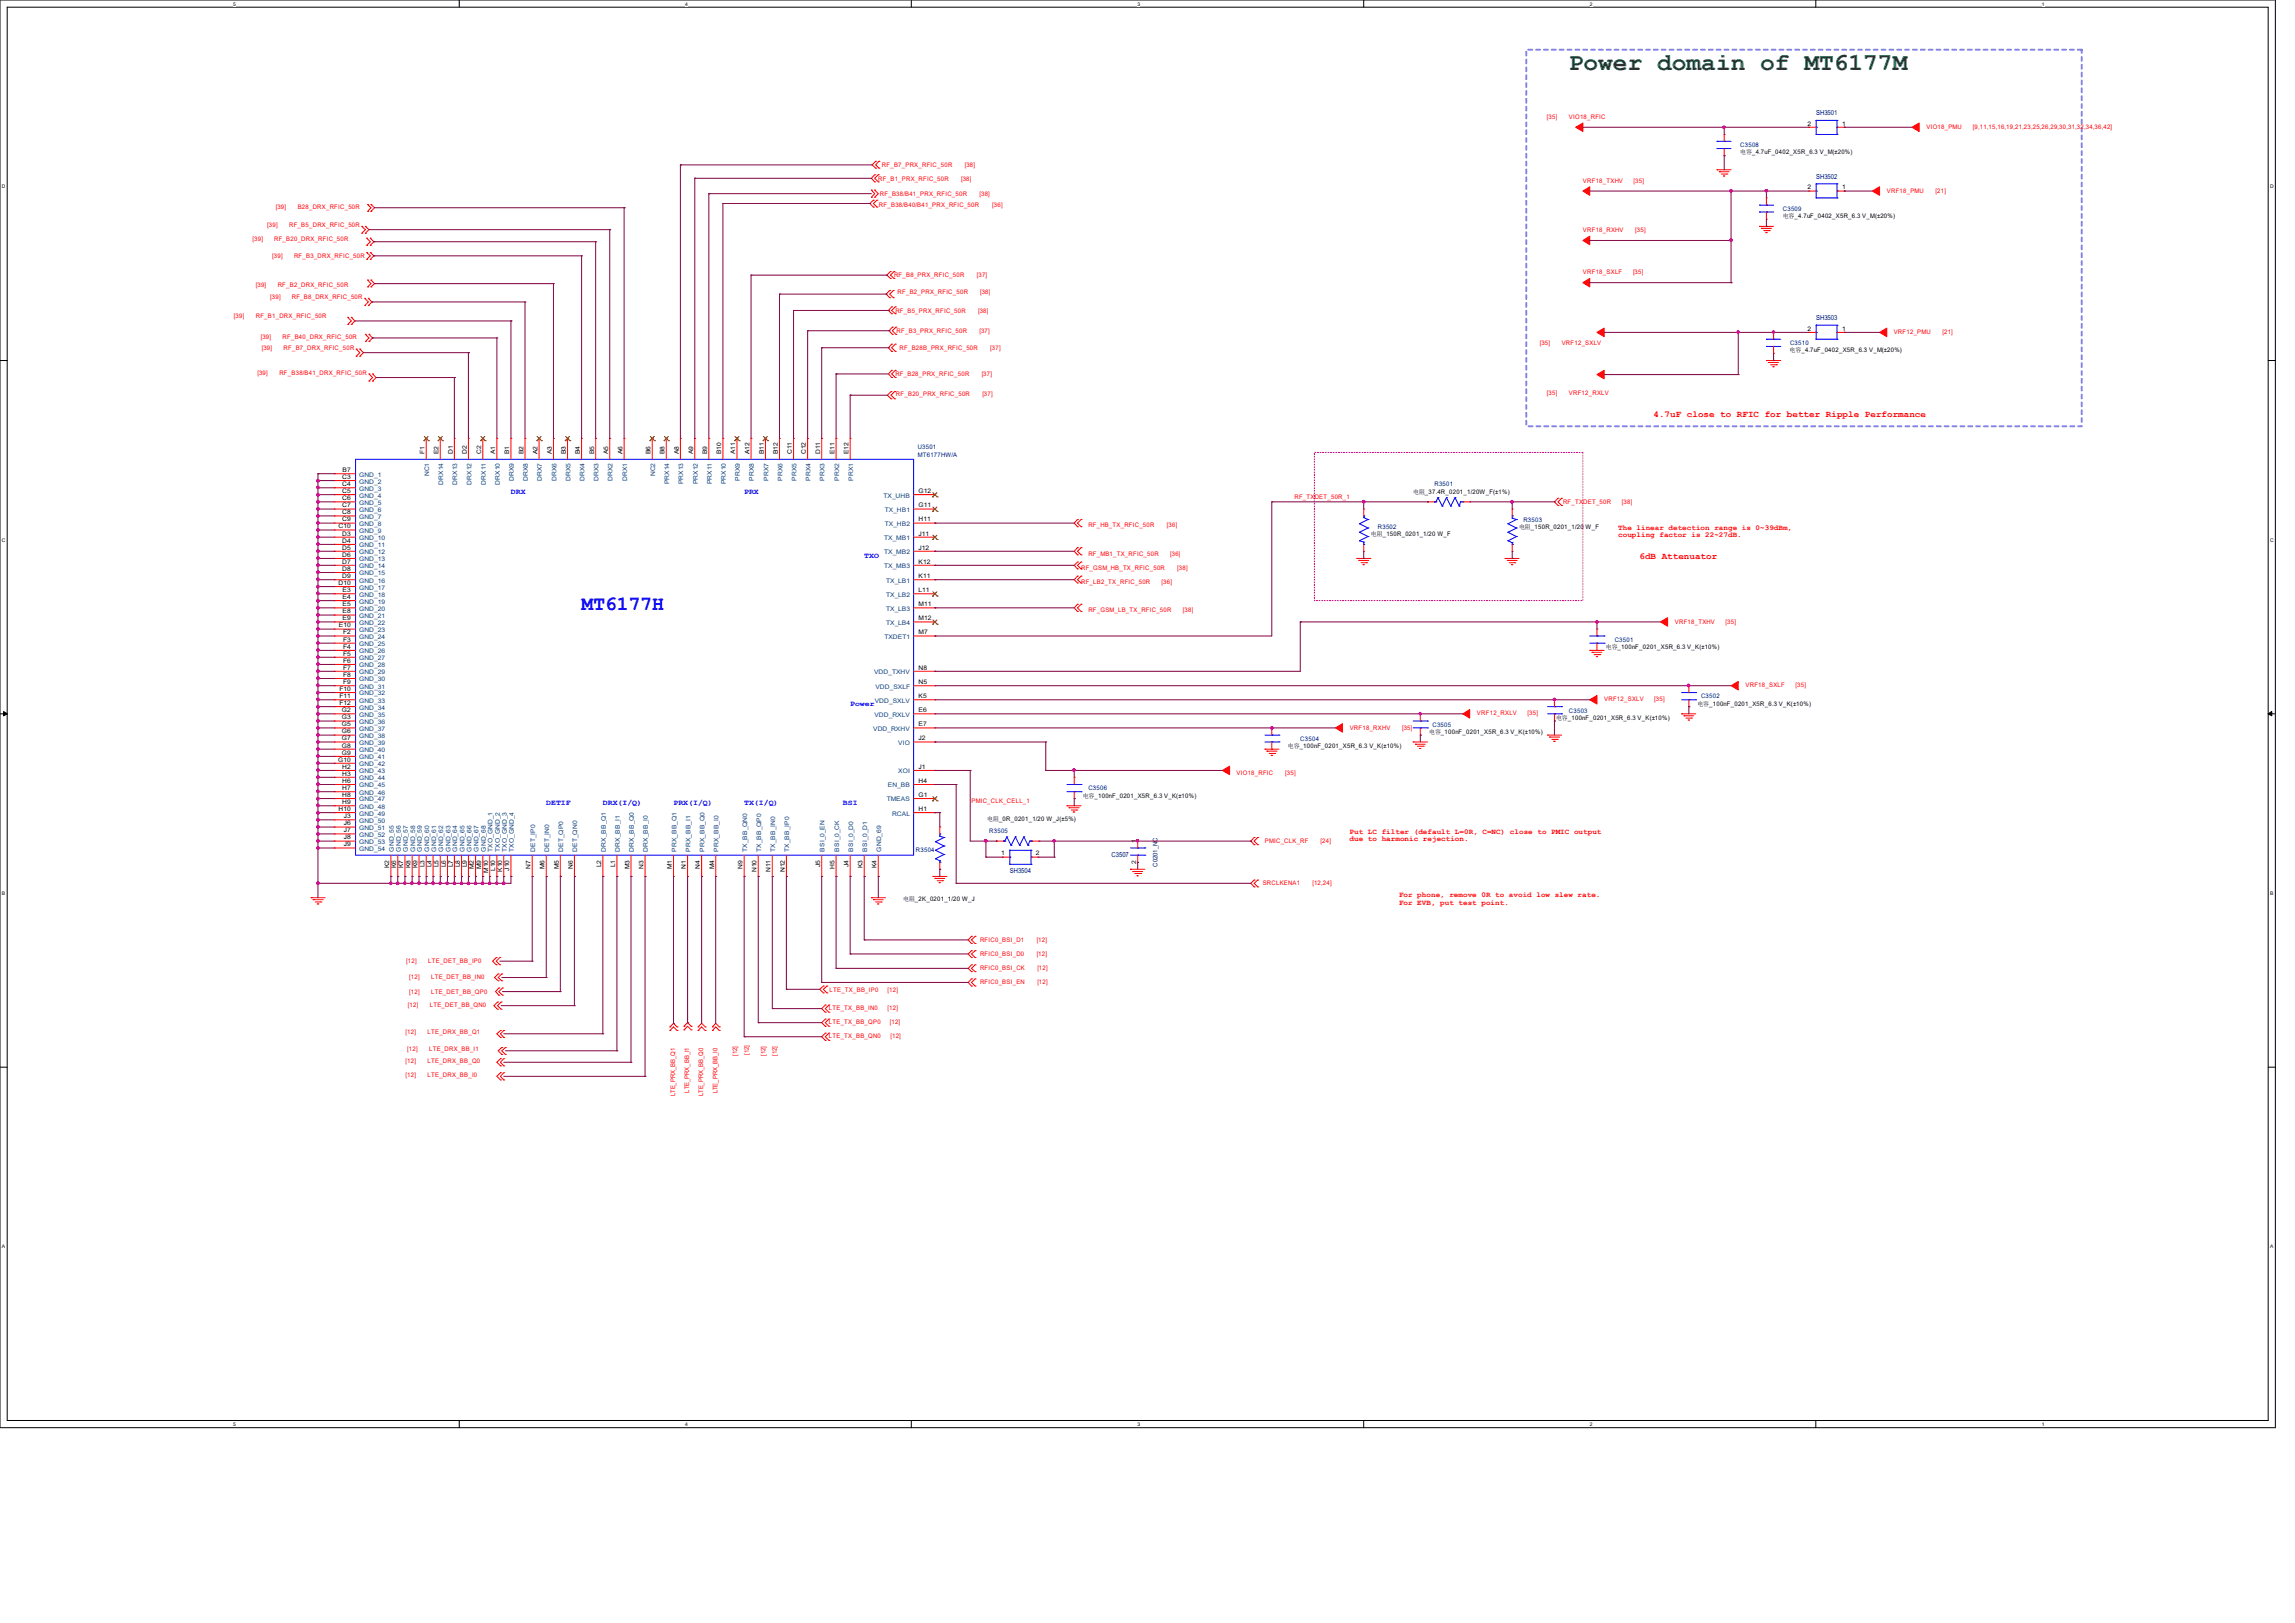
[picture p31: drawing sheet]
<svg xmlns="http://www.w3.org/2000/svg" width="297mm" height="210mm" viewBox="0 0 297 210" stroke-linecap="round" stroke-linejoin="round" font-family="sans-serif">
<defs><g id="words">
<text font-size="3.2" fill="#008000" x="203" y="9.1">Power domain of MT6177M</text>
<text font-size="2.6" fill="#00f" x="75.3" y="79">MT6177H</text>
<g font-size="1.2" fill="#f00">
<text x="214" y="54">4.7uF close to RFIC for better Ripple Performance</text>
<text x="212.2" y="72.3">6dB Attenuator</text>
</g>
<g font-size="1" fill="#00f">
<text x="66.1" y="64">DRX</text>
<text x="96.3" y="64">PRX</text>
<text x="111.8" y="72.2">TXO</text>
<text x="110" y="91.4">Power</text>
<text x="70.7" y="104.2">DETIF</text>
<text x="78" y="104.2">DRX(I/Q)</text>
<text x="87.2" y="104.2">PRX(I/Q)</text>
<text x="96.3" y="104.2">TX(I/Q)</text>
<text x="109.1" y="104.2">BSI</text>
</g>
<g font-size="1" fill="#f00">
<text x="209.4" y="68.5">The linear detection range is 0~39dBm,</text>
<text x="209.4" y="69.5">coupling factor is 22~27dB.</text>
<text x="174.7" y="107.9">Put LC filter (default L=0R, C=NC) close to PMIC output</text>
<text x="174.7" y="108.8">due to harmonic rejection.</text>
<text x="181.1" y="116.1">For phone, remove 0R to avoid low slew rate.</text>
<text x="181.1" y="117.1">For EVB, put test point.</text>
</g>
<g font-size=".9" fill="#000080">
<text x="235" y="14.9">SH3501</text>
<text x="235" y="23.1">SH3502</text>
<text x="235" y="41.4">SH3503</text>
<text x="130.7" y="112.9">SH3504</text>
<text x="143.9" y="110.9">C3507</text>
</g>
<g font-size=".8" fill="#f00">
<text x="200.2" y="15.4">[35]</text>
<text x="203" y="15.4">VIO18_RFIC</text>
<text x="249.3" y="16.7">VIO18_PMU</text>
<text x="255.3" y="16.7">[9,11,15,16,19,21,23,25,26,29,30,31,32,34,36,42]</text>
<text x="113.7" y="23.5">RF_B1_PRX_RFIC_50R</text>
<text x="114.1" y="21.5">RF_B7_PRX_RFIC_50R</text>
<text x="124.4" y="23.5">[38]</text>
<text x="124.8" y="21.5">[38]</text>
<text x="204.9" y="23.6">VRF18_TXHV</text>
<text x="211.4" y="23.6">[35]</text>
<text x="34.6" y="29.4">[39]</text>
<text x="35.7" y="27.1">[39]</text>
<text x="37.4" y="29.4">RF_B5_DRX_RFIC_50R</text>
<text x="38.5" y="27.1">B28_DRX_RFIC_50R</text>
<text x="113.8" y="26.8">RF_B38/B40/B41_PRX_RFIC_50R</text>
<text x="113.9" y="25.4">RF_B38/B41_PRX_RFIC_50R</text>
<text x="126.7" y="25.4">[38]</text>
<text x="128.4" y="26.8">[36]</text>
<text x="244.2" y="24.9">VRF18_PMU</text>
<text x="250.5" y="24.9">[21]</text>
<text x="32.7" y="31.2">[39]</text>
<text x="35.2" y="33.4">[39]</text>
<text x="35.5" y="31.2">RF_B20_DRX_RFIC_50R</text>
<text x="38.1" y="33.4">RF_B3_DRX_RFIC_50R</text>
<text x="115.7" y="35.8">RF_B8_PRX_RFIC_50R</text>
<text x="126.4" y="35.8">[37]</text>
<text x="204.9" y="30.1">VRF18_RXHV</text>
<text x="204.9" y="35.5">VRF18_SXLF</text>
<text x="211.3" y="35.5">[35]</text>
<text x="211.6" y="30.1">[35]</text>
<text x="30.3" y="41.2">[39]</text>
<text x="33.1" y="41.2">RF_B1_DRX_RFIC_50R</text>
<text x="33.1" y="37.1">[39]</text>
<text x="35" y="38.7">[39]</text>
<text x="35.9" y="37.1">RF_B2_DRX_RFIC_50R</text>
<text x="37.8" y="38.7">RF_B8_DRX_RFIC_50R</text>
<text x="115.9" y="40.6">RF_B5_PRX_RFIC_50R</text>
<text x="116.2" y="38.1">RF_B2_PRX_RFIC_50R</text>
<text x="126.6" y="40.6">[38]</text>
<text x="126.8" y="38.1">[38]</text>
<text x="33.7" y="43.9">[39]</text>
<text x="33.9" y="45.3">[39]</text>
<text x="36.6" y="43.9">RF_B40_DRX_RFIC_50R</text>
<text x="36.7" y="45.3">RF_B7_DRX_RFIC_50R</text>
<text x="116" y="43.1">RF_B3_PRX_RFIC_50R</text>
<text x="116.4" y="45.3">RF_B28B_PRX_RFIC_50R</text>
<text x="126.8" y="43.1">[37]</text>
<text x="128.1" y="45.3">[37]</text>
<text x="199.3" y="44.7">[35]</text>
<text x="202.1" y="44.7">VRF12_SXLV</text>
<text x="245.1" y="43.2">VRF12_PMU</text>
<text x="251.4" y="43.2">[21]</text>
<text x="33.3" y="48.5">[39]</text>
<text x="36.2" y="48.5">RF_B38/B41_DRX_RFIC_50R</text>
<text x="115.9" y="48.6">RF_B28_PRX_RFIC_50R</text>
<text x="116" y="51.3">RF_B20_PRX_RFIC_50R</text>
<text x="127.1" y="48.6">[37]</text>
<text x="127.1" y="51.3">[37]</text>
<text x="200.2" y="51.1">[35]</text>
<text x="203" y="51.1">VRF12_RXLV</text>
<text x="167.5" y="64.6">RF_TXDET_50R_1</text>
<text x="202.3" y="65.2">RF_TXDET_50R</text>
<text x="209.9" y="65.2">[38]</text>
<text x="140.9" y="68.2">RF_HB_TX_RFIC_50R</text>
<text x="140.9" y="71.9">RF_MB1_TX_RFIC_50R</text>
<text x="151" y="68.2">[36]</text>
<text x="151.4" y="71.9">[36]</text>
<text x="139.9" y="73.7">RF_GSM_HB_TX_RFIC_50R</text>
<text x="139.9" y="75.6">RF_LB2_TX_RFIC_50R</text>
<text x="150.3" y="75.6">[36]</text>
<text x="152.4" y="73.7">[38]</text>
<text x="140.9" y="79.2">RF_GSM_LB_TX_RFIC_50R</text>
<text x="153.1" y="79.2">[38]</text>
<text x="216.8" y="80.7">VRF18_TXHV</text>
<text x="223.3" y="80.7">[35]</text>
<text x="225.9" y="88.9">VRF18_SXLF</text>
<text x="232.4" y="88.9">[35]</text>
<text x="174.7" y="94.4">VRF18_RXHV</text>
<text x="181.5" y="94.4">[35]</text>
<text x="191.1" y="92.6">VRF12_RXLV</text>
<text x="197.7" y="92.6">[35]</text>
<text x="207.6" y="90.8">VRF12_SXLV</text>
<text x="214.1" y="90.8">[35]</text>
<text x="160" y="100.2">VIO18_RFIC</text>
<text x="166.3" y="100.2">[35]</text>
<text x="125.7" y="103.9">PMIC_CLK_CELL_1</text>
<text x="163.7" y="109">PMIC_CLK_RF</text>
<text x="170.9" y="109">[24]</text>
<text x="163.4" y="114.5">SRCLKENA1</text>
<text x="169.9" y="114.5">[12,24]</text>
<text x="52.6" y="124.6">[12]</text>
<text x="55.4" y="124.6">LTE_DET_BB_IP0</text>
<text x="126.8" y="121.8">RFIC0_BSI_D1</text>
<text x="126.8" y="123.7">RFIC0_BSI_D0</text>
<text x="126.8" y="125.5">RFIC0_BSI_CK</text>
<text x="134.2" y="121.8">[12]</text>
<text x="134.2" y="123.7">[12]</text>
<text x="134.2" y="125.5">[12]</text>
<text x="52.8" y="130.3">[12]</text>
<text x="53" y="126.7">[12]</text>
<text x="53" y="128.6">[12]</text>
<text x="55.6" y="130.3">LTE_DET_BB_QN0</text>
<text x="55.8" y="126.7">LTE_DET_BB_IN0</text>
<text x="55.8" y="128.6">LTE_DET_BB_QP0</text>
<text x="107.3" y="130.7">LTE_TX_BB_IN0</text>
<text x="107.4" y="128.4">LTE_TX_BB_IP0</text>
<text x="114.9" y="130.7">[12]</text>
<text x="114.9" y="128.4">[12]</text>
<text x="126.8" y="127.3">RFIC0_BSI_EN</text>
<text x="134.2" y="127.3">[12]</text>
<text x="52.5" y="133.8">[12]</text>
<text x="52.5" y="137.5">[12]</text>
<text x="52.7" y="136">[12]</text>
<text x="55.3" y="133.8">LTE_DRX_BB_Q1</text>
<text x="55.3" y="137.5">LTE_DRX_BB_Q0</text>
<text x="55.5" y="136">LTE_DRX_BB_I1</text>
<text x="95.4" y="136.6" transform="rotate(-90 95.4 136.6)">[12]</text>
<text x="96.9" y="136.5" transform="rotate(-90 96.9 136.5)">[12]</text>
<text x="99.1" y="136.6" transform="rotate(-90 99.1 136.6)">[12]</text>
<text x="100.5" y="136.6" transform="rotate(-90 100.5 136.6)">[12]</text>
<text x="107.3" y="132.5">LTE_TX_BB_QP0</text>
<text x="107.3" y="134.4">LTE_TX_BB_QN0</text>
<text x="115.2" y="132.5">[12]</text>
<text x="115.2" y="134.4">[12]</text>
<text x="52.5" y="139.3">[12]</text>
<text x="55.3" y="139.3">LTE_DRX_BB_I0</text>
<text x="87.4" y="141.9" transform="rotate(-90 87.4 141.9)">LTE_PRX_BB_Q1</text>
<text x="89.2" y="141.4" transform="rotate(-90 89.2 141.4)">LTE_PRX_BB_I1</text>
<text x="91" y="141.9" transform="rotate(-90 91 141.9)">LTE_PRX_BB_Q0</text>
<text x="92.9" y="141.5" transform="rotate(-90 92.9 141.5)">LTE_PRX_BB_I0</text>
</g>
<g font-size=".8">
<text x="233.9" y="16.3">2</text>
<text x="238.4" y="16.3">1</text>
<text x="225.2" y="20">电容_4.7uF_0402_X5R_6.3 V_M(±20%)</text>
<text x="230.7" y="28.2">电容_4.7uF_0402_X5R_6.3 V_M(±20%)</text>
<text x="233.9" y="24.5">2</text>
<text x="238.4" y="24.5">1</text>
<text x="231.6" y="45.6">电容_4.7uF_0402_X5R_6.3 V_M(±20%)</text>
<text x="233.9" y="42.8">2</text>
<text x="238.4" y="42.8">1</text>
<text x="54.9" y="58.8" transform="rotate(-90 54.9 58.8)">F1</text>
<text x="56.8" y="58.8" transform="rotate(-90 56.8 58.8)">E2</text>
<text x="58.6" y="58.8" transform="rotate(-90 58.6 58.8)">D1</text>
<text x="60.4" y="58.8" transform="rotate(-90 60.4 58.8)">D2</text>
<text x="62.3" y="58.8" transform="rotate(-90 62.3 58.8)">C2</text>
<text x="64.1" y="58.8" transform="rotate(-90 64.1 58.8)">A1</text>
<text x="65.9" y="58.8" transform="rotate(-90 65.9 58.8)">B1</text>
<text x="67.7" y="58.8" transform="rotate(-90 67.7 58.8)">B2</text>
<text x="69.6" y="58.8" transform="rotate(-90 69.6 58.8)">A2</text>
<text x="71.4" y="58.8" transform="rotate(-90 71.4 58.8)">A3</text>
<text x="73.2" y="58.8" transform="rotate(-90 73.2 58.8)">B3</text>
<text x="75.1" y="58.8" transform="rotate(-90 75.1 58.8)">B4</text>
<text x="76.9" y="58.8" transform="rotate(-90 76.9 58.8)">B5</text>
<text x="78.7" y="58.8" transform="rotate(-90 78.7 58.8)">A5</text>
<text x="80.6" y="58.8" transform="rotate(-90 80.6 58.8)">A6</text>
<text x="84.2" y="58.8" transform="rotate(-90 84.2 58.8)">B6</text>
<text x="86" y="58.8" transform="rotate(-90 86 58.8)">B8</text>
<text x="87.8" y="58.8" transform="rotate(-90 87.8 58.8)">A8</text>
<text x="89.7" y="58.8" transform="rotate(-90 89.7 58.8)">A9</text>
<text x="91.5" y="58.8" transform="rotate(-90 91.5 58.8)">B9</text>
<text x="93.3" y="58.8" transform="rotate(-90 93.3 58.8)">B10</text>
<text x="95.2" y="58.8" transform="rotate(-90 95.2 58.8)">A11</text>
<text x="97" y="58.8" transform="rotate(-90 97 58.8)">A12</text>
<text x="98.8" y="58.8" transform="rotate(-90 98.8 58.8)">B11</text>
<text x="100.7" y="58.8" transform="rotate(-90 100.7 58.8)">B12</text>
<text x="102.5" y="58.8" transform="rotate(-90 102.5 58.8)">C11</text>
<text x="104.3" y="58.8" transform="rotate(-90 104.3 58.8)">C12</text>
<text x="106.1" y="58.8" transform="rotate(-90 106.1 58.8)">D11</text>
<text x="108" y="58.8" transform="rotate(-90 108 58.8)">E11</text>
<text x="109.8" y="58.8" transform="rotate(-90 109.8 58.8)">E12</text>
<text x="44.3" y="64.7">C6</text>
<text x="44.3" y="63.8">C5</text>
<text x="44.3" y="62.9">C4</text>
<text x="44.3" y="62">C3</text>
<text x="44.3" y="65.7">C7</text>
<text x="44.3" y="61.1">B7</text>
<text x="118.9" y="63.8">G12</text>
<text x="118.9" y="65.7">G11</text>
<text x="182.9" y="63.9">电阻_37.4R_0201_1/20W_F(±1%)</text>
<text x="43.8" y="68.4">C10</text>
<text x="44.3" y="66.5">C8</text>
<text x="44.3" y="70.2">D4</text>
<text x="44.3" y="71.1">D5</text>
<text x="44.3" y="69.3">D3</text>
<text x="44.3" y="67.5">C9</text>
<text x="118.9" y="67.5">H11</text>
<text x="118.9" y="69.3">J11</text>
<text x="118.9" y="71.1">J12</text>
<text x="177.4" y="69.3">电阻_150R_0201_1/20 W_F</text>
<text x="196.6" y="68.5">电阻_150R_0201_1/20 W_F</text>
<text x="43.8" y="75.7">D10</text>
<text x="44.3" y="72">D6</text>
<text x="44.3" y="72.9">D7</text>
<text x="44.3" y="73.9">D8</text>
<text x="44.3" y="74.8">D9</text>
<text x="44.3" y="77.5">E4</text>
<text x="44.3" y="76.6">E3</text>
<text x="118.9" y="72.9">K12</text>
<text x="118.9" y="74.8">K11</text>
<text x="118.9" y="76.6">L11</text>
<text x="43.9" y="81.2">E10</text>
<text x="44.3" y="79.4">E8</text>
<text x="44.3" y="80.3">E9</text>
<text x="44.3" y="78.4">E5</text>
<text x="44.4" y="82.1">F2</text>
<text x="44.4" y="83">F3</text>
<text x="44.4" y="83.9">F4</text>
<text x="118.9" y="78.4">M11</text>
<text x="118.9" y="80.3">M12</text>
<text x="118.9" y="82.1">M7</text>
<text x="207.8" y="84">电容_100nF_0201_X5R_6.3 V_K(±10%)</text>
<text x="43.9" y="89.4">F10</text>
<text x="44.4" y="85.8">F6</text>
<text x="44.4" y="87.6">F8</text>
<text x="44.4" y="84.8">F5</text>
<text x="44.4" y="86.7">F7</text>
<text x="44.4" y="88.5">F9</text>
<text x="118.9" y="86.7">N8</text>
<text x="118.9" y="88.5">N5</text>
<text x="43.9" y="90.3">F11</text>
<text x="43.9" y="91.2">F12</text>
<text x="44.2" y="94.9">G6</text>
<text x="44.2" y="92.2">G2</text>
<text x="44.2" y="93.1">G3</text>
<text x="44.2" y="95.8">G7</text>
<text x="44.2" y="94">G5</text>
<text x="118.9" y="95.8">J2</text>
<text x="118.9" y="92.2">E6</text>
<text x="118.9" y="90.3">K5</text>
<text x="118.9" y="94">E7</text>
<text x="185" y="95">电容_100nF_0201_X5R_6.3 V_K(±10%)</text>
<text x="201.4" y="93.1">电容_100nF_0201_X5R_6.3 V_K(±10%)</text>
<text x="219.7" y="91.3">电容_100nF_0201_X5R_6.3 V_K(±10%)</text>
<text x="43.8" y="98.5">G10</text>
<text x="44.2" y="96.7">G8</text>
<text x="44.2" y="97.7">G9</text>
<text x="44.3" y="99.5">H2</text>
<text x="44.3" y="100.4">H3</text>
<text x="44.3" y="101.3">H6</text>
<text x="118.9" y="99.5">J1</text>
<text x="118.9" y="101.3">H4</text>
<text x="166.7" y="96.8">电容_100nF_0201_X5R_6.3 V_K(±10%)</text>
<text x="43.8" y="104.9">H10</text>
<text x="44.3" y="103.1">H8</text>
<text x="44.3" y="104.1">H9</text>
<text x="44.3" y="102.2">H7</text>
<text x="44.5" y="107.7">J7</text>
<text x="44.5" y="106.8">J6</text>
<text x="44.5" y="105.9">J3</text>
<text x="118.9" y="104.9">H1</text>
<text x="118.9" y="103.1">G1</text>
<text x="127.8" y="106.3">电阻_0R_0201_1/20 W_J(±5%)</text>
<text x="140.1" y="103.2">电容_100nF_0201_X5R_6.3 V_K(±10%)</text>
<text x="44.5" y="108.6">J8</text>
<text x="44.5" y="109.5">J9</text>
<text x="50.4" y="112.4" transform="rotate(-90 50.4 112.4)">K2</text>
<text x="51.3" y="112.4" transform="rotate(-90 51.3 112.4)">K6</text>
<text x="52.2" y="112.4" transform="rotate(-90 52.2 112.4)">K7</text>
<text x="53.1" y="112.4" transform="rotate(-90 53.1 112.4)">K8</text>
<text x="54" y="112.4" transform="rotate(-90 54 112.4)">K9</text>
<text x="54.9" y="112.2" transform="rotate(-90 54.9 112.2)">L3</text>
<text x="55.8" y="112.2" transform="rotate(-90 55.8 112.2)">L4</text>
<text x="56.8" y="112.2" transform="rotate(-90 56.8 112.2)">L5</text>
<text x="57.7" y="112.2" transform="rotate(-90 57.7 112.2)">L6</text>
<text x="58.6" y="112.2" transform="rotate(-90 58.6 112.2)">L7</text>
<text x="59.5" y="112.2" transform="rotate(-90 59.5 112.2)">L8</text>
<text x="60.4" y="112.2" transform="rotate(-90 60.4 112.2)">L9</text>
<text x="61.3" y="112.5" transform="rotate(-90 61.3 112.5)">M2</text>
<text x="62.3" y="112.5" transform="rotate(-90 62.3 112.5)">M9</text>
<text x="63.2" y="112.9" transform="rotate(-90 63.2 112.9)">M10</text>
<text x="64.1" y="112.7" transform="rotate(-90 64.1 112.7)">L10</text>
<text x="65" y="112.8" transform="rotate(-90 65 112.8)">K10</text>
<text x="65.9" y="112.7" transform="rotate(-90 65.9 112.7)">J10</text>
<text x="68.7" y="112.4" transform="rotate(-90 68.7 112.4)">N7</text>
<text x="70.5" y="112.5" transform="rotate(-90 70.5 112.5)">M6</text>
<text x="72.3" y="112.5" transform="rotate(-90 72.3 112.5)">M5</text>
<text x="74.1" y="112.4" transform="rotate(-90 74.1 112.4)">N6</text>
<text x="77.8" y="112.2" transform="rotate(-90 77.8 112.2)">L2</text>
<text x="79.6" y="112.2" transform="rotate(-90 79.6 112.2)">L1</text>
<text x="81.4" y="112.5" transform="rotate(-90 81.4 112.5)">M3</text>
<text x="83.3" y="112.4" transform="rotate(-90 83.3 112.4)">N3</text>
<text x="86.9" y="112.5" transform="rotate(-90 86.9 112.5)">M1</text>
<text x="88.8" y="112.4" transform="rotate(-90 88.8 112.4)">N1</text>
<text x="90.6" y="112.4" transform="rotate(-90 90.6 112.4)">N4</text>
<text x="92.4" y="112.5" transform="rotate(-90 92.4 112.5)">M4</text>
<text x="96.1" y="112.4" transform="rotate(-90 96.1 112.4)">N9</text>
<text x="97.9" y="112.9" transform="rotate(-90 97.9 112.9)">N10</text>
<text x="99.7" y="112.9" transform="rotate(-90 99.7 112.9)">N11</text>
<text x="101.6" y="112.9" transform="rotate(-90 101.6 112.9)">N12</text>
<text x="106.1" y="112.2" transform="rotate(-90 106.1 112.2)">J5</text>
<text x="108" y="112.4" transform="rotate(-90 108 112.4)">H5</text>
<text x="109.8" y="112.2" transform="rotate(-90 109.8 112.2)">J4</text>
<text x="111.6" y="112.4" transform="rotate(-90 111.6 112.4)">K3</text>
<text x="113.4" y="112.4" transform="rotate(-90 113.4 112.4)">K4</text>
<text x="129.6" y="110.7">1</text>
<text x="134.1" y="110.7">2</text>
<text x="147" y="111.8" transform="rotate(-90 147 111.8)">2</text>
<text x="147" y="109.1" transform="rotate(-90 147 109.1)">1</text>
<text x="116.9" y="116.6">电阻_2K_0201_1/20 W_J</text>
</g>
<g font-size=".8" fill="#000080">
<text x="225.2" y="19">C3508</text>
<text x="230.7" y="27.3">C3509</text>
<text x="231.7" y="44.7">C3510</text>
<text x="118.8" y="59.1">MT6177HW/A</text>
<text x="118.8" y="58">U3501</text>
<text x="185.6" y="62.9">R3501</text>
<text x="178.3" y="68.5">R3502</text>
<text x="197.2" y="67.5">R3503</text>
<text x="209" y="83.1">C3501</text>
<text x="168.3" y="95.9">C3504</text>
<text x="185.4" y="94.1">C3505</text>
<text x="203" y="92.2">C3503</text>
<text x="220.1" y="90.4">C3502</text>
<text x="128" y="107.8">R3505</text>
<text x="140.9" y="102.3">C3506</text>
<text x="118.5" y="110.2">R3504</text>
<text x="149.8" y="112.1" transform="rotate(-90 149.8 112.1)">C0201_NC</text>
</g>
<g font-size=".8" fill="#004080">
<text x="46.5" y="65.3">GND_5</text>
<text x="46.5" y="64.4">GND_4</text>
<text x="46.5" y="63.5">GND_3</text>
<text x="46.5" y="62.6">GND_2</text>
<text x="46.5" y="61.7">GND_1</text>
<text x="55.5" y="61.6" transform="rotate(-90 55.5 61.6)">NC1</text>
<text x="57.4" y="62.7" transform="rotate(-90 57.4 62.7)">DRX14</text>
<text x="59.2" y="62.7" transform="rotate(-90 59.2 62.7)">DRX13</text>
<text x="61" y="62.7" transform="rotate(-90 61 62.7)">DRX12</text>
<text x="62.9" y="62.7" transform="rotate(-90 62.9 62.7)">DRX11</text>
<text x="64.7" y="62.7" transform="rotate(-90 64.7 62.7)">DRX10</text>
<text x="66.5" y="62.2" transform="rotate(-90 66.5 62.2)">DRX9</text>
<text x="68.3" y="62.2" transform="rotate(-90 68.3 62.2)">DRX8</text>
<text x="70.1" y="62.2" transform="rotate(-90 70.1 62.2)">DRX7</text>
<text x="72" y="62.2" transform="rotate(-90 72 62.2)">DRX6</text>
<text x="73.8" y="62.2" transform="rotate(-90 73.8 62.2)">DRX5</text>
<text x="75.6" y="62.2" transform="rotate(-90 75.6 62.2)">DRX4</text>
<text x="77.5" y="62.2" transform="rotate(-90 77.5 62.2)">DRX3</text>
<text x="79.3" y="62.2" transform="rotate(-90 79.3 62.2)">DRX2</text>
<text x="81.1" y="62.2" transform="rotate(-90 81.1 62.2)">DRX1</text>
<text x="84.8" y="61.6" transform="rotate(-90 84.8 61.6)">NC2</text>
<text x="86.6" y="62.7" transform="rotate(-90 86.6 62.7)">PRX14</text>
<text x="88.4" y="62.7" transform="rotate(-90 88.4 62.7)">PRX13</text>
<text x="90.3" y="62.7" transform="rotate(-90 90.3 62.7)">PRX12</text>
<text x="92.1" y="62.7" transform="rotate(-90 92.1 62.7)">PRX11</text>
<text x="93.9" y="62.7" transform="rotate(-90 93.9 62.7)">PRX10</text>
<text x="95.8" y="62.2" transform="rotate(-90 95.8 62.2)">PRX9</text>
<text x="97.6" y="62.2" transform="rotate(-90 97.6 62.2)">PRX8</text>
<text x="99.4" y="62.2" transform="rotate(-90 99.4 62.2)">PRX7</text>
<text x="101.3" y="62.2" transform="rotate(-90 101.3 62.2)">PRX6</text>
<text x="103.1" y="62.2" transform="rotate(-90 103.1 62.2)">PRX5</text>
<text x="104.9" y="62.2" transform="rotate(-90 104.9 62.2)">PRX4</text>
<text x="106.7" y="62.2" transform="rotate(-90 106.7 62.2)">PRX3</text>
<text x="108.6" y="62.2" transform="rotate(-90 108.6 62.2)">PRX2</text>
<text x="110.4" y="62.2" transform="rotate(-90 110.4 62.2)">PRX1</text>
<text x="114.3" y="64.4">TX_UHB</text>
<text x="46.5" y="66.2">GND_6</text>
<text x="46.5" y="67.1">GND_7</text>
<text x="46.5" y="70.8">GND_11</text>
<text x="46.5" y="71.7">GND_12</text>
<text x="46.5" y="69.9">GND_10</text>
<text x="46.5" y="68.1">GND_8</text>
<text x="46.5" y="69">GND_9</text>
<text x="114.4" y="69.9">TX_MB1</text>
<text x="114.4" y="71.7">TX_MB2</text>
<text x="114.5" y="66.2">TX_HB1</text>
<text x="114.5" y="68.1">TX_HB2</text>
<text x="46.5" y="72.6">GND_13</text>
<text x="46.5" y="73.5">GND_14</text>
<text x="46.5" y="74.5">GND_15</text>
<text x="46.5" y="75.4">GND_16</text>
<text x="46.5" y="76.3">GND_17</text>
<text x="46.5" y="77.2">GND_18</text>
<text x="114.4" y="73.5">TX_MB3</text>
<text x="114.7" y="75.4">TX_LB1</text>
<text x="114.7" y="77.2">TX_LB2</text>
<text x="46.5" y="80">GND_21</text>
<text x="46.5" y="80.9">GND_22</text>
<text x="46.5" y="81.8">GND_23</text>
<text x="46.5" y="78.1">GND_19</text>
<text x="46.5" y="79">GND_20</text>
<text x="46.5" y="82.7">GND_24</text>
<text x="46.5" y="83.6">GND_25</text>
<text x="114.5" y="82.7">TXDET1</text>
<text x="114.7" y="79">TX_LB3</text>
<text x="114.7" y="80.9">TX_LB4</text>
<text x="46.5" y="86.4">GND_28</text>
<text x="46.5" y="88.2">GND_30</text>
<text x="46.5" y="90">GND_32</text>
<text x="46.5" y="85.4">GND_27</text>
<text x="46.5" y="87.2">GND_29</text>
<text x="46.5" y="89.1">GND_31</text>
<text x="46.5" y="84.5">GND_26</text>
<text x="113.1" y="87.2">VDD_TXHV</text>
<text x="113.3" y="89.1">VDD_SXLF</text>
<text x="46.5" y="90.9">GND_33</text>
<text x="46.5" y="91.8">GND_34</text>
<text x="46.5" y="95.5">GND_38</text>
<text x="46.5" y="92.7">GND_35</text>
<text x="46.5" y="93.7">GND_36</text>
<text x="46.5" y="94.6">GND_37</text>
<text x="113" y="94.6">VDD_RXHV</text>
<text x="113.2" y="92.7">VDD_RXLV</text>
<text x="113.2" y="90.9">VDD_SXLV</text>
<text x="46.5" y="97.3">GND_40</text>
<text x="46.5" y="98.3">GND_41</text>
<text x="46.5" y="96.4">GND_39</text>
<text x="46.5" y="99.1">GND_42</text>
<text x="46.5" y="100.1">GND_43</text>
<text x="46.5" y="101">GND_44</text>
<text x="46.5" y="101.9">GND_45</text>
<text x="114.9" y="101.9">EN_BB</text>
<text x="116.3" y="100.1">XOI</text>
<text x="116.3" y="96.4">VIO</text>
<text x="46.5" y="103.7">GND_47</text>
<text x="46.5" y="104.6">GND_48</text>
<text x="46.5" y="102.8">GND_46</text>
<text x="46.5" y="107.4">GND_51</text>
<text x="46.5" y="105.5">GND_49</text>
<text x="46.5" y="106.5">GND_50</text>
<text x="114.8" y="103.7">TMEAS</text>
<text x="115.4" y="105.5">RCAL</text>
<text x="46.5" y="109.2">GND_53</text>
<text x="46.5" y="110.1">GND_54</text>
<text x="46.5" y="108.3">GND_52</text>
<text x="51" y="110.2" transform="rotate(-90 51 110.2)">GND_55</text>
<text x="51.9" y="110.2" transform="rotate(-90 51.9 110.2)">GND_56</text>
<text x="52.8" y="110.2" transform="rotate(-90 52.8 110.2)">GND_57</text>
<text x="53.7" y="110.2" transform="rotate(-90 53.7 110.2)">GND_58</text>
<text x="54.6" y="110.2" transform="rotate(-90 54.6 110.2)">GND_59</text>
<text x="55.5" y="110.2" transform="rotate(-90 55.5 110.2)">GND_60</text>
<text x="56.4" y="110.2" transform="rotate(-90 56.4 110.2)">GND_61</text>
<text x="57.4" y="110.2" transform="rotate(-90 57.4 110.2)">GND_62</text>
<text x="58.3" y="110.2" transform="rotate(-90 58.3 110.2)">GND_63</text>
<text x="59.2" y="110.2" transform="rotate(-90 59.2 110.2)">GND_64</text>
<text x="60.1" y="110.2" transform="rotate(-90 60.1 110.2)">GND_65</text>
<text x="61" y="110.2" transform="rotate(-90 61 110.2)">GND_66</text>
<text x="61.9" y="110.2" transform="rotate(-90 61.9 110.2)">GND_67</text>
<text x="62.9" y="110.2" transform="rotate(-90 62.9 110.2)">GND_68</text>
<text x="63.8" y="110.2" transform="rotate(-90 63.8 110.2)">TXO_GND_1</text>
<text x="64.7" y="110.2" transform="rotate(-90 64.7 110.2)">TXO_GND_2</text>
<text x="65.6" y="110.2" transform="rotate(-90 65.6 110.2)">TXO_GND_3</text>
<text x="66.5" y="110.2" transform="rotate(-90 66.5 110.2)">TXO_GND_4</text>
<text x="69.3" y="110.2" transform="rotate(-90 69.3 110.2)">DET_IP0</text>
<text x="71.1" y="110.2" transform="rotate(-90 71.1 110.2)">DET_IN0</text>
<text x="72.9" y="110.2" transform="rotate(-90 72.9 110.2)">DET_QP0</text>
<text x="74.7" y="110.2" transform="rotate(-90 74.7 110.2)">DET_QN0</text>
<text x="78.4" y="110.2" transform="rotate(-90 78.4 110.2)">DRX_BB_Q1</text>
<text x="80.2" y="110.2" transform="rotate(-90 80.2 110.2)">DRX_BB_I1</text>
<text x="82" y="110.2" transform="rotate(-90 82 110.2)">DRX_BB_Q0</text>
<text x="83.9" y="110.2" transform="rotate(-90 83.9 110.2)">DRX_BB_I0</text>
<text x="87.5" y="110.2" transform="rotate(-90 87.5 110.2)">PRX_BB_Q1</text>
<text x="89.4" y="110.2" transform="rotate(-90 89.4 110.2)">PRX_BB_I1</text>
<text x="91.2" y="110.2" transform="rotate(-90 91.2 110.2)">PRX_BB_Q0</text>
<text x="93" y="110.2" transform="rotate(-90 93 110.2)">PRX_BB_I0</text>
<text x="96.7" y="110.2" transform="rotate(-90 96.7 110.2)">TX_BB_QN0</text>
<text x="98.5" y="110.2" transform="rotate(-90 98.5 110.2)">TX_BB_QP0</text>
<text x="100.3" y="110.2" transform="rotate(-90 100.3 110.2)">TX_BB_IN0</text>
<text x="102.1" y="110.2" transform="rotate(-90 102.1 110.2)">TX_BB_IP0</text>
<text x="106.7" y="110.2" transform="rotate(-90 106.7 110.2)">BSI_0_EN</text>
<text x="108.6" y="110.2" transform="rotate(-90 108.6 110.2)">BSI_0_CK</text>
<text x="110.4" y="110.2" transform="rotate(-90 110.4 110.2)">BSI_0_D0</text>
<text x="112.2" y="110.2" transform="rotate(-90 112.2 110.2)">BSI_0_D1</text>
<text x="114" y="110.2" transform="rotate(-90 114 110.2)">GND_69</text>
</g>
<g font-size=".6">
<text x="30.2" y=".7">5</text>
<text x="88.7" y=".7">4</text>
<text x="147.2" y=".7">3</text>
<text x="205.7" y=".7">2</text>
<text x="264.2" y=".7">1</text>
<text x=".3" y="24.4">D</text>
<text x="293.8" y="24.4">D</text>
<text x=".3" y="70.1">C</text>
<text x="293.8" y="70.1">C</text>
<text x=".3" y="115.8">B</text>
<text x="293.8" y="115.8">B</text>
<text x=".3" y="161.5">A</text>
<text x="293.8" y="161.5">A</text>
<text x="30.2" y="184.5">5</text>
<text x="88.7" y="184.5">4</text>
<text x="147.2" y="184.5">3</text>
<text x="205.7" y="184.5">2</text>
<text x="264.2" y="184.5">1</text>
</g>
</g></defs>
<path d="M0 0h294.5v184.7h-294.5zM.9 .9h292.6v182.9h-292.6z" fill="none" stroke="#000" stroke-width=".13"/>
<g fill="#fff">
<path d="M30.2 .1h.3v.7h-.3z"/>
<path d="M30.2 183.9h.3v.8h-.3z"/>
</g>
<path d="M59.4 0v.9M59.4 183.8v.9" fill="none" stroke="#000" stroke-width=".13"/>
<g fill="#fff">
<path d="M88.7 .1h.3v.7h-.3z"/>
<path d="M88.7 183.9h.3v.8h-.3z"/>
</g>
<path d="M117.9 0v.9M117.9 183.8v.9" fill="none" stroke="#000" stroke-width=".13"/>
<g fill="#fff">
<path d="M147.2 .1h.3v.7h-.3z"/>
<path d="M147.2 183.9h.3v.8h-.3z"/>
</g>
<path d="M176.5 0v.9M176.5 183.8v.9" fill="none" stroke="#000" stroke-width=".13"/>
<g fill="#fff">
<path d="M205.7 .1h.4v.7h-.4z"/>
<path d="M205.7 183.9h.4v.8h-.4z"/>
</g>
<path d="M235 0v.9M235 183.8v.9" fill="none" stroke="#000" stroke-width=".13"/>
<g fill="#fff">
<path d="M264.2 .1h.4v.7h-.4z"/>
<path d="M264.2 183.9h.4v.8h-.4z"/>
<path d="M.3 23.8h.4v.7h-.4z"/>
<path d="M293.8 23.8h.5v.7h-.5z"/>
<path d="M.3 69.5h.4v.7h-.4z"/>
<path d="M293.8 69.5h.5v.7h-.5z"/>
</g>
<path d="M0 46.7h.9M293.5 46.7h1" fill="none" stroke="#000" stroke-width=".13"/>
<g fill="#fff">
<path d="M.3 115.2h.4v.8h-.4z"/>
<path d="M293.8 115.2h.4v.8h-.4z"/>
</g>
<path d="M0 92.4h.9M293.5 92.4h1" fill="none" stroke="#000" stroke-width=".13"/>
<path d="M.5 92.1l.4 .3-.4 .2zM293.5 92.4l.5-.3v.5z" fill="#000" stroke="#000" stroke-width=".13"/>
<g fill="#fff">
<path d="M.3 161h.3v.7h-.3z"/>
<path d="M293.8 161h.4v.7h-.4z"/>
</g>
<path d="M0 138.1h.9M293.5 138.1h1" fill="none" stroke="#000" stroke-width=".13"/>
<path d="M197.5 6.4h71.9v48.8h-71.9z" fill="none" stroke="#8080ff" stroke-width=".25" stroke-dasharray=".5 .5"/>
<path d="M170.1 58.5h34.8v19.2h-34.8z" fill="none" stroke="#f0f" stroke-width=".13"/>
<g fill="none" stroke="#f00" stroke-width=".13">
<path d="M223.1 17.4h.1M223.1 17.4v.9M223.1 19.2v1M234.1 16.5h.1M234.1 16.5h.9M237.7 16.5h1M238.7 16.5h.1M46.8 29.3h.1M46.8 30.2h.1M46.8 29.3l.5 .4-.5 .5M47.2 38.6h.1M47.2 39.5h.1"/>
<path d="M47.2 38.6l.5 .5-.5 .4M47.3 30.2h.1M47.3 29.3h.1M47.3 29.3l.5 .4-.5 .5M47.5 30.8h.1M47.5 31.7h.1M47.5 32.7h.1M47.5 33.6h.1M47.5 30.8l.4 .5-.4 .4M47.5 32.7l.4 .4-.4 .5M47.6 36.2h.1M47.6 37.1h.1"/>
<path d="M47.6 26.5h.1M47.6 27.3h.1M47.6 36.2l.4 .5-.4 .4M47.6 26.5l.4 .4-.4 .4M47.7 39.5h.1M47.7 38.6h.1M47.7 38.6l.4 .5-.4 .4M47.9 31.7h.1M47.9 30.8h.1M47.9 33.6h.1M47.9 32.7h.1M47.9 30.8l.5 .5-.5 .4"/>
<path d="M47.9 32.7l.5 .4-.5 .5M48 37.1h.1M48 36.2h.1M48 27.3h.1M48 26.5h.1M48 36.2l.5 .5-.5 .4M48 26.5l.5 .4-.5 .4M112.8 24.6h.1M112.8 25.5h.1M112.8 24.6l.4 .5-.4 .4M113 25.9h.1M113 26.8h.1"/>
<path d="M113 25.9l-.4 .4 .4 .5M113.2 22.6h.1M113.2 23.5h.1M113.2 24.6h.1M113.2 25.5h.1M113.2 22.6l-.4 .5 .4 .4M113.2 24.6l.5 .5-.5 .4M113.3 20.9h.1M113.3 21.8h.1M113.3 20.9l-.4 .4 .4 .5M113.5 26.8h.1M113.5 25.9h.1"/>
<path d="M113.5 25.9l-.5 .4 .5 .5M113.7 23.5h.1M113.7 22.6h.1M113.7 22.6l-.5 .5 .5 .4M113.7 21.8h.1M113.7 20.9h.1M113.7 20.9l-.4 .4 .4 .5M115.1 37.6h.1M115.1 38.5h.1M115.1 37.6l-.4 .5 .4 .4M115.2 35.1h.1M115.2 36h.1"/>
<path d="M115.2 35.1l-.4 .5 .4 .4M115.4 39.7h.1M115.4 39.7l-.4 .5 .4 .4M115.6 38.5h.1M115.6 37.6h.1M115.6 37.6l-.5 .5 .5 .4M115.7 36h.1M115.7 35.1h.1M115.7 35.1l-.5 .5 .5 .4M115.9 39.7h.1M115.9 39.7l-.5 .5 .5 .4M222.2 22h.1"/>
<path d="M222.2 22h1.8M222.5 22.2h.1M222.5 22.2h1.3M222.8 22.5h.7M223.1 22.8h.1M223.1 20.2h.1M223.5 22.5h.1M227.7 29.3h.1M227.7 29.3h1.8M228 29.5h.1M228 29.5h1.3M228.3 29.8h.7"/>
<path d="M228.5 30.1h.1M228.5 30.1h.2M228.6 25.6h.1M228.6 28.4h.1M228.6 25.6v.9M228.6 27.4v1M229 29.8h.1M234.1 24.7h.1M234.1 24.7h.9M237.7 24.7h1M238.7 24.7h.1M45 41.1h.1"/>
<path d="M45 42h.1M45 41.1l.5 .4-.5 .5M45.5 42h.1M45.5 41.1h.1M45.5 41.1l.4 .4-.4 .5M46.1 45.2h.1M46.1 46.1h.1M46.1 45.2l.5 .4-.5 .5M46.6 46.1h.1M46.6 45.2h.1M46.6 45.2l.4 .4-.4 .5M47.3 43.3h.1"/>
<path d="M47.3 44.2h.1M47.3 43.3l.5 .4-.5 .5M47.8 44.2h.1M47.8 43.3h.1M47.8 48.4h.1M47.8 49.3h.1M47.8 43.3l.4 .4-.4 .5M47.8 48.4l.4 .5-.4 .4M48.2 49.3h.1M48.2 48.4h.1M48.2 48.4l.5 .5-.5 .4M55.2 56.7h.1"/>
<path d="M55.2 56.7v2.7M57 56.7h.1M57 56.7v2.7M58.8 56.7h.1M58.8 56.7v2.7M60.6 56.7h.1M60.6 56.7v2.7M62.5 56.7h.1M62.5 56.7v2.7M64.3 56.7h.1M64.3 56.7v2.7M66.1 56.7h.1"/>
<path d="M66.1 56.7v2.7M67.9 56.7h.1M67.9 56.7v2.7M69.8 56.7h.1M69.8 56.7v2.7M71.6 56.7h.1M71.6 56.7v2.7M73.4 56.7h.1M73.4 56.7v2.7M75.3 56.7h.1M75.3 56.7v2.7M77.1 56.7h.1"/>
<path d="M77.1 56.7v2.7M78.9 56.7h.1M78.9 56.7v2.7M80.8 56.7h.1M80.8 56.7v2.7M84.4 56.7h.1M84.4 56.7v2.7M86.2 56.7h.1M86.2 56.7v2.7M88.1 56.7h.1M88.1 56.7v2.7M89.9 56.7h.1"/>
<path d="M89.9 56.7v2.7M91.7 56.7h.1M91.7 56.7v2.7M93.6 56.7h.1M93.6 56.7v2.7M95.4 56.7h.1M95.4 56.7v2.7M97.2 56.7h.1M97.2 56.7v2.7M99.1 56.7h.1M99.1 56.7v2.7M100.9 56.7h.1"/>
<path d="M100.9 56.7v2.7M102.7 56.7h.1M102.7 56.7v2.7M104.5 56.7h.1M104.5 56.7v2.7M106.3 56.7h.1M106.3 56.7v2.7M108.2 56.7h.1M108.2 56.7v2.7M110 56.7h.1M110 56.7v2.7M115.3 51.6h.1"/>
<path d="M115.3 50.7h.1M115.3 50.7l-.4 .4 .4 .5M115.4 45.5h.1M115.4 44.5h.1M115.4 47.9h.1M115.4 48.9h.1M115.4 40.6h.1M115.4 44.5l-.4 .5 .4 .5M115.4 47.9l-.4 .5 .4 .5M115.5 42.3h.1M115.5 43.3h.1M115.5 42.3l-.4 .5 .4 .5"/>
<path d="M115.8 50.7h.1M115.8 51.6h.1M115.8 50.7l-.5 .4 .5 .5M115.9 44.5h.1M115.9 45.5h.1M115.9 48.9h.1M115.9 47.9h.1M115.9 40.6h.1M115.9 44.5l-.5 .5 .5 .5M115.9 47.9l-.5 .5 .5 .5M116 43.3h.1M116 42.3h.1"/>
<path d="M116 42.3l-.5 .5 .5 .5M228.6 46.7h.1M228.6 46.7h1.9M228.9 46.9h.1M228.9 46.9h1.3M229.2 47.2h.7M229.4 47.5h.1M229.4 47.5h.2M229.5 43h.1M229.5 45.7h.1M229.5 43v.9M229.5 44.8v.9"/>
<path d="M229.9 47.2h.1M234.1 43h.1M234.1 43h.9M237.7 43h1M238.7 43h.1M43.3 64.9h.1M43.3 64h.1M43.3 63.1h.1M43.3 62.2h.1M43.3 65.9h.1M43.3 66.8h.1M43.3 70.4h.1"/>
<path d="M43.3 71.3h.1M43.3 72.3h.1M43.3 73.2h.1M43.3 74.1h.1M43.3 75h.1M43.3 75.9h.1M43.3 79.6h.1M43.3 77.7h.1M43.3 78.7h.1M43.3 69.5h.1M43.3 61.3h.1M43.3 67.7h.1"/>
<path d="M43.3 68.6h.1M43.3 76.8h.1M43.3 72.3h2.7M43.3 64.9h2.7M43.3 64h2.7M43.3 65.9h2.7M43.3 67.7h2.7M43.3 63.1h2.7M43.3 62.2h2.7M43.3 69.5h2.7M43.3 71.3h2.7M43.3 73.2h2.7"/>
<path d="M43.3 75h2.7M43.3 76.8h2.7M43.3 78.7h2.7M43.3 66.8h2.7M43.3 70.4h2.7M43.3 74.1h2.7M43.3 75.9h2.7M43.3 79.6h2.7M43.3 77.7h2.7M43.3 61.3h2.7M43.3 68.6h2.7M118.2 64h2.8"/>
<path d="M118.2 65.9h2.8M118.2 67.7h2.8M118.2 69.5h2.8M118.2 71.3h2.8M118.2 73.2h2.8M118.2 75h2.8M118.2 76.8h2.8M118.2 78.7h2.8M121 64h.1M121 65.9h.1M121 67.7h.1M121 69.5h.1"/>
<path d="M121 71.3h.1M121 73.2h.1M121 75h.1M121 76.8h.1M121 78.7h.1M139.4 67.2h.1M139.4 68.2h.1M139.4 70.9h.1M139.4 71.8h.1M139.4 72.7h.1M139.4 73.6h.1M139.4 78.2h.1"/>
<path d="M139.4 79.1h.1M139.4 74.5h.1M139.4 75.4h.1M139.4 67.2l-.4 .5 .4 .5M139.4 70.9l-.4 .4 .4 .5M139.4 72.7l-.4 .5 .4 .4M139.4 78.2l-.4 .5 .4 .4M139.4 74.5l-.4 .5 .4 .4M139.9 68.2h.1M139.9 67.2h.1M139.9 71.8h.1M139.9 70.9h.1"/>
<path d="M139.9 73.6h.1M139.9 72.7h.1M139.9 79.1h.1M139.9 78.2h.1M139.9 75.4h.1M139.9 74.5h.1M139.9 67.2l-.5 .5 .5 .5M139.9 70.9l-.5 .4 .5 .5M139.9 72.7l-.5 .5 .5 .4M139.9 78.2l-.5 .5 .5 .4M139.9 74.5l-.5 .5 .5 .4M175.6 72.3h.1"/>
<path d="M175.6 72.3h1.8M175.9 72.5h.1M175.9 72.5h1.2M176.1 72.8h.8M176.4 73.1h.1M176.4 73.1h.2M176.5 65.9h.1M176.5 71.3h.1M176.5 65.9v.9M176.5 70.4v.9M176.9 72.8h.1M184.7 64.9h.1"/>
<path d="M184.7 64.9h.9M189.3 64.9h.9M190.2 64.9h.1M194.8 72.3h.1M194.8 72.3h1.8M195.1 72.5h.1M195.1 72.5h1.2M195.3 72.8h.7M195.6 73.1h.1M195.6 73.1h.2M195.7 71.3h.1M195.7 65.9h.1"/>
<path d="M195.7 65.9v.9M195.7 70.4v.9M196 72.8h.1M201.6 65.4h.1M201.6 64.5h.1M201.6 64.5l-.4 .4 .4 .5M202.1 64.5h.1M202.1 65.4h.1M202.1 64.5l-.5 .4 .5 .5M43.3 80.5h.1M43.3 81.4h.1M43.3 86h.1"/>
<path d="M43.3 87.8h.1M43.3 89.6h.1M43.3 90.6h.1M43.3 91.4h.1M43.3 85h.1M43.3 86.9h.1M43.3 96.9h.1M43.3 97.9h.1M43.3 95.1h.1M43.3 88.7h.1M43.3 92.4h.1M43.3 93.3h.1"/>
<path d="M43.3 96h.1M43.3 94.2h.1M43.3 82.3h.1M43.3 83.2h.1M43.3 84.2h.1M43.3 98.8h.1M43.3 99.7h.1M43.3 92.4h2.7M43.3 84.2h2.7M43.3 95.1h2.7M43.3 96.9h2.7M43.3 96h2.7"/>
<path d="M43.3 86.9h2.7M43.3 80.5h2.7M43.3 99.7h2.7M43.3 82.3h2.7M43.3 90.6h2.7M43.3 81.4h2.7M43.3 86h2.7M43.3 87.8h2.7M43.3 89.6h2.7M43.3 91.4h2.7M43.3 85h2.7M43.3 97.9h2.7"/>
<path d="M43.3 88.7h2.7M43.3 93.3h2.7M43.3 94.2h2.7M43.3 83.2h2.7M43.3 98.8h2.7M118.2 92.4h2.8M118.2 96h2.8M118.2 86.9h2.8M118.2 80.5h2.8M118.2 99.7h2.8M118.2 82.3h2.8M118.2 90.6h2.8"/>
<path d="M118.2 88.7h2.8M118.2 94.2h2.8M121 86.9h.1M121 80.5h.1M121 99.7h.1M121 96h.1M121 92.4h.1M121 82.3h.1M121 90.6h.1M121 88.7h.1M121 94.2h.1M163.7 96.9h.1"/>
<path d="M163.7 96.9h1.8M164 97.2h.1M164 97.2h1.3M164.3 97.5h.7M164.5 97.7h.1M164.5 97.7h.2M164.6 96.9h.1M164.6 94.2h.1M164.6 94.2v.9M164.6 96v.9M165 97.5h.1M182.9 96h.1"/>
<path d="M182.9 96h1.8M183.2 96.3h.1M183.2 96.3h1.2M183.4 96.6h.8M183.7 96.9h.1M183.7 96.9h.2M183.8 95.1h.1M183.8 92.4h.1M183.8 92.4v.9M183.8 94.2v.9M184.2 96.6h.1M200.3 95.1h.1"/>
<path d="M200.3 95.1h1.8M200.5 95.4h.1M200.5 95.4h1.3M200.8 95.7h.7M201.1 95.9h.1M201.1 95.9h.2M201.2 93.3h.1M201.2 90.6h.1M201.2 90.6v.8M201.2 92.4v.9M201.5 95.7h.1M205.7 84.2h.1"/>
<path d="M205.7 84.2h1.9M206 84.4h.1M206 84.4h1.3M206.3 84.7h.8M206.6 85h.1M206.6 85h.2M206.7 84.2h.1M206.7 81.4h.1M206.7 81.4v.9M206.7 83.2v1M207.1 84.7h.1M217.6 92.4h.1"/>
<path d="M217.6 92.4h1.9M217.9 92.6h.1M217.9 92.6h1.3M218.2 92.9h.7M218.5 93.2h.1M218.5 93.2h.2M218.6 91.4h.1M218.6 88.7h.1M218.6 88.7v.9M218.6 90.6v.8M218.9 92.9h.1M40.3 116.2h.1"/>
<path d="M40.3 116.2h1.8M40.5 116.4h.1M40.5 116.4h1.3M40.8 116.7h.7M41.1 117h.1M41.1 117h.2M41.5 116.7h.1M43.3 103.3h.1M43.3 104.3h.1M43.3 108.8h.1M43.3 109.7h.1M43.3 102.4h.1"/>
<path d="M43.3 107.9h.1M43.3 107h.1M43.3 100.6h.1M43.3 101.5h.1M43.3 105.2h.1M43.3 106.1h.1M43.3 104.3h2.7M43.3 108.8h2.7M43.3 101.5h2.7M43.3 105.2h2.7M43.3 103.3h2.7M43.3 109.7h2.7"/>
<path d="M43.3 102.4h2.7M43.3 107.9h2.7M43.3 107h2.7M43.3 100.6h2.7M43.3 106.1h2.7M50.6 113.4h.1M50.6 110.7v2.7M51.5 113.4h.1M51.5 110.7v2.7M52.4 113.4h.1M52.4 110.7v2.7M53.3 113.4h.1"/>
<path d="M53.3 110.7v2.7M54.2 113.4h.1M54.2 110.7v2.7M55.2 113.4h.1M55.2 110.7v2.7M56 113.4h.1M56 110.7v2.7M57 113.4h.1M57 110.7v2.7M57.9 113.4h.1M57.9 110.7v2.7M58.8 113.4h.1"/>
<path d="M58.8 110.7v2.7M59.7 113.4h.1M59.7 110.7v2.7M60.6 113.4h.1M60.6 110.7v2.7M61.6 113.4h.1M61.6 110.7v2.7M62.5 113.4h.1M62.5 110.7v2.7M63.4 113.4h.1M63.4 110.7v2.7M64.3 113.4h.1"/>
<path d="M64.3 110.7v2.7M65.2 113.4h.1M65.2 110.7v2.7M66.1 113.4h.1M66.1 110.7v2.7M68.9 113.4h.1M68.9 110.7v2.7M70.7 113.4h.1M70.7 110.7v2.7M72.5 113.4h.1M72.5 110.7v2.7M74.3 113.4h.1"/>
<path d="M74.3 110.7v2.7M78 113.4h.1M78 110.7v2.7M79.8 113.4h.1M79.8 110.7v2.7M81.7 113.4h.1M81.7 110.7v2.7M83.5 113.4h.1M83.5 110.7v2.7M87.2 113.4h.1M87.2 110.7v2.7M89 113.4h.1"/>
<path d="M89 110.7v2.7M90.8 113.4h.1M90.8 110.7v2.7M92.6 113.4h.1M92.6 110.7v2.7M96.3 113.4h.1M96.3 110.7v2.7M98.1 113.4h.1M98.1 110.7v2.7M99.9 113.4h.1M99.9 110.7v2.7M101.8 113.4h.1"/>
<path d="M101.8 110.7v2.7M106.3 113.4h.1M106.3 110.7v2.7M108.2 113.4h.1M108.2 110.7v2.7M110 113.4h.1M110 110.7v2.7M111.8 113.4h.1M111.8 110.7v2.7M112.8 116.2h.1M112.8 116.2h1.8M113 116.4h.1"/>
<path d="M113 116.4h1.3M113.3 116.7h.7M113.6 117h.1M113.7 113.4h.1M113.7 110.7v2.7M114 116.7h.1M118.2 101.5h2.8M118.2 105.2h2.8M118.2 103.3h2.8M120.7 113.4h.1M120.7 113.4h1.9M121 113.7h.1"/>
<path d="M121 101.5h.1M121 105.2h.1M121 103.3h.1M121 113.7h1.3M121.3 114h.7M121.5 114.2h.1M121.5 114.2h.2M121.6 112.5h.1M121.6 107h.1M121.6 107v.9M121.6 111.6v.9M122 114h.1"/>
<path d="M128.9 108.8h.1M128.9 108.8h1M129.8 110.9h.1M129.8 110.9h.9M133.4 110.9h.9M133.5 108.8h1M134.3 110.9h.1M134.5 108.8h.1M138.1 104.3h.1M138.1 104.3h1.8M138.3 104.5h.1M138.3 104.5h1.4"/>
<path d="M138.6 104.8h.8M138.9 105.1h.1M138.9 105.1h.2M139 103.3h.1M139 100.6h.1M139 100.6v.9M139 102.4v.9M139.4 104.8h.1M146.3 112.5h.1M146.3 112.5h1.9M146.6 112.8h.1M146.6 112.8h1.3"/>
<path d="M146.9 113h.7M147.2 113.3h.1M147.2 108.8h.1M147.2 111.6h.1M147.2 108.8v.9M147.2 110.7v.9M147.6 113h.1M162.3 114.8h.1M162.3 113.9h.1M162.3 109.3h.1M162.3 108.4h.1M162.3 113.9l-.4 .4 .4 .5"/>
<path d="M162.3 108.4l-.4 .4 .4 .5M162.8 113.9h.1M162.8 114.8h.1M162.8 108.4h.1M162.8 109.3h.1M162.8 113.9l-.5 .4 .5 .5M162.8 108.4l-.5 .4 .5 .5M64.2 123.9h.1M64.2 124.8h.1M64.2 123.9l-.4 .5 .4 .4M64.4 129.7h.1M64.4 130.6h.1"/>
<path d="M64.4 129.7l-.5 .4 .5 .5M64.5 126h.1M64.5 126.9h.1M64.5 126l-.5 .5 .5 .4M64.6 127.8h.1M64.6 128.8h.1M64.6 127.8l-.5 .5 .5 .5M64.7 123.9h.1M64.7 124.8h.1M64.7 123.9l-.5 .5 .5 .4M64.8 133.3h.1M64.8 134.2h.1"/>
<path d="M64.8 137h.1M64.8 137.9h.1M64.8 138.8h.1M64.8 139.7h.1M64.8 133.3l-.5 .5 .5 .4M64.8 137l-.5 .5 .5 .4M64.8 138.8l-.5 .5 .5 .4M64.9 129.7h.1M64.9 130.6h.1M64.9 129.7l-.5 .4 .5 .5M64.9 126h.1M64.9 126.9h.1"/>
<path d="M64.9 135.6h.1M64.9 136.4h.1M64.9 126l-.4 .5 .4 .4M64.9 135.6l-.4 .4 .4 .4M65 127.8h.1M65 128.8h.1M65 127.8l-.4 .5 .4 .5M65.2 133.3h.1M65.2 134.2h.1M65.2 137h.1M65.2 137.9h.1M65.2 138.8h.1"/>
<path d="M65.2 139.7h.1M65.2 133.3l-.4 .5 .4 .4M65.2 137l-.4 .5 .4 .4M65.2 138.8l-.4 .5 .4 .4M65.4 135.6h.1M65.4 136.4h.1M65.4 135.6l-.5 .4 .5 .4M86.7 132.9h.1M86.7 133.3h.1M86.7 132.9l.5-.5 .4 .5M86.7 133.3l.5-.4 .4 .4M87.6 132.9h.1"/>
<path d="M87.6 133.3h.1M88.5 132.8h.1M88.5 133.3h.1M88.5 132.8l.5-.5 .5 .5M88.5 133.3l.5-.5 .5 .5M89.5 132.8h.1M89.5 133.3h.1M90.3 132.9h.1M90.3 133.3h.1M90.3 132.9l.5-.5 .5 .5M90.3 133.3l.5-.4 .5 .4M91.3 132.9h.1"/>
<path d="M91.3 133.3h.1M92.2 132.9h.1M92.2 133.3h.1M92.2 132.9l.4-.5 .5 .5M92.2 133.3l.4-.4 .5 .4M93.1 132.9h.1M93.1 133.3h.1M106.6 128.5h.1M106.6 127.6h.1M106.6 127.6l-.5 .4 .5 .5M106.8 131h.1M106.8 130h.1"/>
<path d="M106.8 132.8h.1M106.8 131.9h.1M106.8 134.6h.1M106.8 133.7h.1M106.8 130l-.5 .5 .5 .5M106.8 131.9l-.5 .4 .5 .5M106.8 133.7l-.5 .5 .5 .4M107 127.6h.1M107 128.5h.1M107 127.6l-.4 .4 .4 .5M107.3 130h.1M107.3 131h.1"/>
<path d="M107.3 131.9h.1M107.3 132.8h.1M107.3 133.7h.1M107.3 134.6h.1M107.3 130l-.5 .5 .5 .5M107.3 131.9l-.5 .4 .5 .5M107.3 133.7l-.5 .5 .5 .4M125.7 122.1h.1M125.7 121.2h.1M125.7 123.9h.1M125.7 123h.1M125.7 125.7h.1"/>
<path d="M125.7 124.8h.1M125.7 127.6h.1M125.7 126.7h.1M125.7 121.2l-.4 .4 .4 .5M125.7 123l-.4 .4 .4 .5M125.7 124.8l-.4 .5 .4 .4M125.7 126.7l-.4 .4 .4 .5M126.2 121.2h.1M126.2 122.1h.1M126.2 123h.1M126.2 123.9h.1M126.2 124.8h.1"/>
<path d="M126.2 125.7h.1M126.2 126.7h.1M126.2 127.6h.1M126.2 121.2l-.5 .4 .5 .5M126.2 123l-.5 .4 .5 .5M126.2 124.8l-.5 .5 .5 .4M126.2 126.7l-.5 .4 .5 .5"/>
</g>
<g fill="#f00" stroke="#f00" stroke-width=".13">
<path d="M247.4 16.5l1-.6v1.1z" fill-rule="evenodd"/>
<path d="M242.3 24.7l.9-.5v1.1z" fill-rule="evenodd"/>
<path d="M243.2 43l1-.5v1.1z" fill-rule="evenodd"/>
<path d="M203.9 16.5l1-.6v1.1z" fill-rule="evenodd"/>
<path d="M204.9 24.7l.8-.5v1.1z" fill-rule="evenodd"/>
<path d="M206.7 43l.9-.5v1.1z" fill-rule="evenodd"/>
<path d="M214.9 80.5l.9-.6v1.1z" fill-rule="evenodd"/>
<path d="M224 88.7l1-.5v1.1z" fill-rule="evenodd"/>
<path d="M205.7 90.6l1-.6v1.1z" fill-rule="evenodd"/>
<path d="M189.3 92.4l.9-.6v1.1z" fill-rule="evenodd"/>
<path d="M158.2 99.7l.9-.6v1.1z" fill-rule="evenodd"/>
<path d="M172.8 94.2l.9-.6v1.1z" fill-rule="evenodd"/>
<path d="M204.9 31.1l.8-.5v1.1z" fill-rule="evenodd"/>
<path d="M204.9 36.6l.8-.6v1.1z" fill-rule="evenodd"/>
<path d="M206.7 48.5l.9-.6v1.1z" fill-rule="evenodd"/>
</g>
<g fill="none" stroke="#00f" stroke-width=".13">
<path d="M222.2 18.3h.1M222.2 19.2h.1M222.2 18.3h1.8M222.2 19.2h1.8M223.1 18.3h.1M223.1 19.2h.1M235 16.5h.1M235 17.4h.1M235 15.6h.1M235 15.6v1.8M235 15.6h2.7M235 17.4h2.7"/>
<path d="M237.7 16.5h.1M237.7 15.6h.1M237.7 17.4h.1M237.7 15.6v1.8M227.7 26.5h.1M227.7 27.4h.1M227.7 26.5h1.8M227.7 27.4h1.8M228.6 26.5h.1M228.6 27.4h.1M235 24.7h.1M235 25.6h.1"/>
<path d="M235 23.8h.1M235 23.8h2.7M235 25.6h2.7M235 23.8v1.8M237.7 24.7h.1M237.7 23.8h.1M237.7 25.6h.1M237.7 23.8v1.8M46 59.4h72.2v51.3h-72.2zM228.6 43.9h.1M228.6 44.8h.1M228.6 43.9h1.9"/>
<path d="M228.6 44.8h1.9M229.5 43.9h.1M229.5 44.8h.1M235 43h.1M235 43.9h.1M235 42.1h.1M235 42.1v1.8M235 43.9h2.7M235 42.1h2.7M237.7 43h.1M237.7 42.1h.1M237.7 43.9h.1"/>
<path d="M237.7 42.1v1.8M175.9 70h.1M175.9 68.9h.1M175.9 67.8h.1M175.9 70l.6 .1M175.9 68.9l1.1 .5M175.9 67.8l1.1 .5M176.5 70.4h.1M176.5 66.8h.1M176.5 70.1h.1M176.5 67h.1M176.5 66.8v.2"/>
<path d="M176.5 70.1v.3M176.5 67l.5 .2M177 69.4h.1M177 68.3h.1M177 67.2h.1M177 69.4l-1.1 .6M177 68.3l-1.1 .6M177 67.2l-1.1 .6M185.6 64.9h.1M185.6 64.9h.2M185.8 64.9h.1M186.1 64.4h.1"/>
<path d="M186.1 64.4l.5 1.1M186.1 64.4l-.3 .5M186.6 65.5h.1M187.2 64.4h.1M187.2 64.4l.5 1.1M187.2 64.4l-.6 1.1M187.7 65.5h.1M188.3 64.4h.1M188.3 64.4l.5 1.1M188.3 64.4l-.6 1.1M188.8 65.5h.1M189 64.9h.1"/>
<path d="M189 64.9h.3M189 64.9l-.2 .6M189.3 64.9h.1M195.2 67.8h.1M195.2 68.9h.1M195.2 70h.1M195.2 67.8l1.1 .5M195.2 68.9l1.1 .5M195.2 70l.5 .2M195.7 66.8h.1M195.7 70.4h.1M195.7 67.1h.1"/>
<path d="M195.7 70.2h.1M195.7 66.8v.3M195.7 70.2v.2M195.7 67.1l.6 .1M196.3 67.2h.1M196.3 68.3h.1M196.3 69.4h.1M196.3 67.2l-1.1 .6M196.3 68.3l-1.1 .6M196.3 69.4l-1.1 .6M163.7 96h1.8M163.7 95.1h1.8"/>
<path d="M164.6 96h.1M164.6 95.1h.1M165.5 96h.1M165.5 95.1h.1M182.9 94.2h1.8M182.9 93.3h1.8M183.8 94.2h.1M183.8 93.3h.1M184.7 94.2h.1M184.7 93.3h.1M200.3 92.4h1.8M200.3 91.4h1.8"/>
<path d="M201.2 92.4h.1M201.2 91.4h.1M202.1 92.4h.1M202.1 91.4h.1M205.7 83.2h1.9M205.7 82.3h1.9M206.7 83.2h.1M206.7 82.3h.1M207.6 83.2h.1M207.6 82.3h.1M217.6 90.6h1.9M217.6 89.6h1.9"/>
<path d="M218.6 90.6h.1M218.6 89.6h.1M219.5 90.6h.1M219.5 89.6h.1M121.1 108.9h.1M121.1 110h.1M121.1 111.1h.1M121.1 108.9l1.1 .6M121.1 110l1.1 .6M121.1 111.1l.5 .3M121.6 107.9h.1M121.6 111.6h.1"/>
<path d="M121.6 108.2h.1M121.6 111.4h.1M121.6 107.9v.3M121.6 111.4v.2M121.6 108.2l.6 .2M122.2 108.4h.1M122.2 109.5h.1M122.2 110.6h.1M122.2 108.4l-1.1 .5M122.2 109.5l-1.1 .5M122.2 110.6l-1.1 .5M129.9 108.8h.1"/>
<path d="M130 108.8h.1M130.3 108.3h.1M130.3 108.3l.6 1.1M130.3 108.3l-.3 .5M130.7 110.9h.1M130.7 111.8h.1M130.7 110h.1M130.7 111.8h2.7M130.7 110v1.8M130.7 110h2.7M130.9 109.4h.1M131.4 108.3h.1"/>
<path d="M131.4 108.3l.6 1.1M131.4 108.3l-.5 1.1M132 109.4h.1M132.5 108.3h.1M132.5 108.3l.6 1.1M132.5 108.3l-.5 1.1M133.1 109.4h.1M133.3 108.8h.1M133.3 108.8h.2M133.3 108.8l-.2 .6M133.4 110.9h.1M133.4 110h.1"/>
<path d="M133.4 111.8h.1M133.4 110v1.8M133.5 108.8h.1M138.1 102.4h1.8M138.1 101.5h1.8M139 102.4h.1M139 101.5h.1M139.9 102.4h.1M139.9 101.5h.1M146.3 109.7h1.9M146.3 110.7h1.9M147.2 109.7h.1"/>
<path d="M147.2 110.7h.1M148.2 109.7h.1M148.2 110.7h.1"/>
</g>
<g fill="none" stroke="#804000" stroke-width=".13">
<path d="M54.9 57h.1M54.9 56.5l.6 .5M55.4 56.5l-.5 .5M55.5 57h.1M56.7 57h.1M56.7 56.5l.6 .5M57.2 56.5l-.5 .5M57.3 57h.1M62.2 57h.1M62.2 56.5l.6 .5M62.7 56.5l-.5 .5M62.8 57h.1"/>
<path d="M69.5 57h.1M69.5 56.5l.6 .5M70 56.5l-.5 .5M70.1 57h.1M73.2 57h.1M73.2 56.5l.5 .5M73.7 56.5l-.5 .5M73.7 57h.1M84.1 57h.1M84.2 56.5l.5 .5M84.7 56.5l-.6 .5M84.7 57h.1"/>
<path d="M85.9 57h.1M86 56.5l.5 .5M86.5 56.5l-.6 .5M86.5 57h.1M95.1 57h.1M95.1 56.5l.6 .5M95.6 56.5l-.5 .5M95.7 57h.1M98.8 57h.1M98.8 56.5l.6 .5M99.3 56.5l-.5 .5M99.4 57h.1"/>
<path d="M120.7 64.3h.1M120.7 66.2h.1M120.7 69.8h.1M120.7 77.1h.1M120.7 63.8l.6 .5M120.7 65.6l.6 .6M120.7 69.3l.6 .5M120.7 76.6l.6 .5M121.2 63.8l-.5 .5M121.2 65.6l-.5 .6M121.2 69.3l-.5 .5M121.2 76.6l-.5 .5"/>
<path d="M121.3 64.3h.1M121.3 66.2h.1M121.3 69.8h.1M121.3 77.1h.1M120.7 80.8h.1M120.7 80.2l.6 .6M121.2 80.2l-.5 .6M121.3 80.8h.1M120.7 103.6h.1M120.7 103.1l.6 .5M121.2 103.1l-.5 .5M121.3 103.6h.1"/>
</g>
<g fill="none" stroke="#800040" stroke-width=".13">
<path d="M204.9 16.5h29.2M223.1 16.5h.1M223.1 16.5v.9M238.7 16.5h.1M238.7 16.5h8.7M47.8 29.7h31.1M48.1 39.1h.1M48.1 39.1h19.8M48.4 33.1h.1M48.4 31.3h.1M48.4 33.1h26.9M48.4 31.3h28.7"/>
<path d="M48.5 36.7h.1M48.5 26.9h32.3M48.5 36.7h23.1M67.9 39.1h.1M67.9 39.1v17.6M71.6 36.7h.1M71.6 36.7v20M75.3 33.1h.1M75.3 33.1v23.6M77.1 31.3h.1M77.1 31.3v25.4M78.9 29.7h.1"/>
<path d="M78.9 29.7v27M80.8 26.9h.1M80.8 26.9v29.8M88.1 21.3h.1M88.1 21.3h24.8M88.1 21.3v35.4M89.9 23.1h.1M89.9 23.1h22.9M89.9 23.1v33.6M91.7 25.1h.1M91.7 25.1h21.1M91.7 25.1v31.6"/>
<path d="M93.6 26.3h.1M93.6 26.3v30.4M93.6 26.3h19M97.2 35.6h.1M97.2 35.6v21.1M97.2 35.6h17.6M100.9 38.1h.1M100.9 38.1h13.8M100.9 38.1v18.6M112.6 26.3h.1M114.7 38.1h.1M114.8 35.6h.1"/>
<path d="M205.7 24.7h28.4M205.7 36.6h18.3M205.7 31.1h18.3M223.1 20.2h.1M223.1 20.2v1.8M224 31.1h.1M224 24.7h.1M224 36.6h.1M224 24.7v11.9M228.6 24.7h.1M228.6 29.3h.1M228.6 24.7v.9"/>
<path d="M228.6 28.4v.9M238.7 24.7h.1M238.7 24.7h3.6M45.9 41.5h20.2M47 45.6h13.6M48.2 43.7h.1M48.2 43.7h16.1M48.7 48.9h10.1M58.8 48.9h.1M58.8 48.9v7.8M60.6 45.6h.1M60.6 45.6v11.1"/>
<path d="M64.3 43.7h.1M64.3 43.7v13M66.1 41.5h.1M66.1 41.5v15.2M102.7 40.2h.1M102.7 40.2v16.5M102.7 40.2h12.3M104.5 42.8h.1M104.5 42.8h10.6M104.5 42.8v13.9M106.3 45h.1M106.3 45v11.7"/>
<path d="M106.3 45h8.7M108.2 48.4h.1M108.2 48.4v8.3M108.2 48.4h6.8M110 51.1h.1M110 51.1v5.6M110 51.1h4.9M115 45h.1M115 40.2h.1M115.1 42.8h.1M207.6 43h26.5M207.6 48.5h17.4"/>
<path d="M225 43h.1M225 48.5h.1M225 43v5.5M229.5 43h.1M229.5 46.7h.1M229.5 45.7v1M238.7 43h.1M238.7 43h4.5M41.1 79.6h.1M41.1 78.7h.1M41.1 77.7h.1M41.1 76.8h.1"/>
<path d="M41.1 75.9h.1M41.1 75h.1M41.1 74.1h.1M41.1 73.2h.1M41.1 72.3h.1M41.1 71.3h.1M41.1 70.4h.1M41.1 69.5h.1M41.1 68.6h.1M41.1 67.7h.1M41.1 66.8h.1M41.1 65.9h.1"/>
<path d="M41.1 64.9h.1M41.1 64h.1M41.1 63.1h.1M41.1 62.2h.1M41.1 61.3h.1M41.1 61.3v54.9M41.1 79.6h2.2M41.1 78.7h2.2M41.1 77.7h2.2M41.1 76.8h2.2M41.1 75.9h2.2M41.1 75h2.2"/>
<path d="M41.1 74.1h2.2M41.1 73.2h2.2M41.1 72.3h2.2M41.1 71.3h2.2M41.1 70.4h2.2M41.1 69.5h2.2M41.1 68.6h2.2M41.1 67.7h2.2M41.1 66.8h2.2M41.1 65.9h2.2M41.1 64.9h2.2M41.1 64h2.2"/>
<path d="M41.1 63.1h2.2M41.1 62.2h2.2M41.1 61.3h2.2M121 78.7h.1M121 73.2h.1M121 75h.1M121 71.3h.1M121 67.7h.1M121 78.7h18M121 75h18M121 73.2h18M121 71.3h18"/>
<path d="M121 67.7h18M164.6 64.9h.1M164.6 64.9v17.4h-43.6M164.6 64.9h20.1M176.5 64.9h.1M176.5 72.3h.1M176.5 64.9v1M176.5 71.3v1M184.7 64.9h.1M190.2 64.9h11M195.7 64.9h.1M195.7 72.3h.1"/>
<path d="M195.7 64.9v1M195.7 71.3v1M201.2 64.9h.1M41.1 99.7h.1M41.1 98.8h.1M41.1 97.9h.1M41.1 96.9h.1M41.1 96h.1M41.1 95.1h.1M41.1 94.2h.1M41.1 93.3h.1M41.1 92.4h.1"/>
<path d="M41.1 91.4h.1M41.1 90.6h.1M41.1 89.6h.1M41.1 88.7h.1M41.1 87.8h.1M41.1 86.9h.1M41.1 86h.1M41.1 85h.1M41.1 84.2h.1M41.1 83.2h.1M41.1 82.3h.1M41.1 81.4h.1"/>
<path d="M41.1 80.5h.1M41.1 99.7h2.2M41.1 98.8h2.2M41.1 97.9h2.2M41.1 96.9h2.2M41.1 96h2.2M41.1 95.1h2.2M41.1 94.2h2.2M41.1 93.3h2.2M41.1 92.4h2.2M41.1 91.4h2.2M41.1 90.6h2.2"/>
<path d="M41.1 89.6h2.2M41.1 88.7h2.2M41.1 87.8h2.2M41.1 86.9h2.2M41.1 86h2.2M41.1 85h2.2M41.1 84.2h2.2M41.1 83.2h2.2M41.1 82.3h2.2M41.1 81.4h2.2M41.1 80.5h2.2M121 82.3h.1"/>
<path d="M121 86.9h.1M121 99.7h.1M121 96h.1M121 99.7h4.6M121 96h14.3M121 94.2h51.8M121 92.4h68.3M121 90.6h84.7M121 88.7h103M125.6 99.7h.1M125.6 99.7v9.1h3.3M135.3 99.7h.1"/>
<path d="M135.3 96h.1M135.3 99.7h22.9M135.3 96v3.7M139 99.7h.1M139 99.7v.9M164.6 94.2h.1M168.3 80.5h.1M168.3 80.5v6.4h-47.3M168.3 80.5h46.6M183.8 92.4h.1M183.8 95.1h.1M183.8 95.1v.9"/>
<path d="M201.2 90.6h.1M201.2 93.3h.1M201.2 93.3v1.8M206.7 80.5h.1M206.7 80.5v.9M218.6 88.7h.1M218.6 91.4h.1M218.6 91.4v1M41.1 109.7h.1M41.1 108.8h.1M41.1 107.9h.1M41.1 107h.1"/>
<path d="M41.1 106.1h.1M41.1 105.2h.1M41.1 104.3h.1M41.1 103.3h.1M41.1 102.4h.1M41.1 101.5h.1M41.1 100.6h.1M41.1 114.3h.1M41.1 109.7h2.2M41.1 108.8h2.2M41.1 107.9h2.2M41.1 107h2.2"/>
<path d="M41.1 106.1h2.2M41.1 105.2h2.2M41.1 104.3h2.2M41.1 103.3h2.2M41.1 102.4h2.2M41.1 101.5h2.2M41.1 100.6h2.2M50.6 113.4h.1M50.6 114.3h.1M50.6 113.4v.9M51.5 113.4h.1M51.5 114.3h.1"/>
<path d="M51.5 113.4v.9M52.4 113.4h.1M52.4 114.3h.1M52.4 113.4v.9M53.3 113.4h.1M53.3 114.3h.1M53.3 113.4v.9M54.2 113.4h.1M54.2 114.3h.1M54.2 113.4v.9M55.2 113.4h.1M55.2 114.3h.1"/>
<path d="M55.2 113.4v.9M56 113.4h.1M56 114.3h.1M56 113.4v.9M57 113.4h.1M57 114.3h.1M57 113.4v.9M57.9 113.4h.1M57.9 114.3h.1M57.9 113.4v.9M58.8 113.4h.1M58.8 114.3h.1"/>
<path d="M58.8 113.4v.9M59.7 113.4h.1M59.7 114.3h.1M59.7 113.4v.9M60.6 113.4h.1M60.6 114.3h.1M60.6 113.4v.9M61.6 113.4h.1M61.6 114.3h.1M61.6 113.4v.9M62.5 113.4h.1M62.5 114.3h.1"/>
<path d="M62.5 113.4v.9M63.4 113.4h.1M63.4 114.3h.1M63.4 113.4v.9M64.3 113.4h.1M64.3 114.3h.1M64.3 113.4v.9M65.2 113.4h.1M65.2 114.3h.1M65.2 113.4v.9M66.1 113.4h.1M66.1 113.4v.9h-25"/>
<path d="M68.9 113.4h.1M68.9 113.4v11M70.7 113.4h.1M70.7 113.4v13.1M72.5 113.4h.1M72.5 113.4v14.9M74.3 113.4h.1M74.3 113.4v16.7M78 113.4h.1M78 113.4v20.4M79.8 113.4h.1M79.8 113.4v22.6"/>
<path d="M81.7 113.4h.1M81.7 113.4v24.1M83.5 113.4h.1M83.5 113.4v25.9M87.2 113.4v19M89 113.4v18.9M90.8 113.4h.1M90.8 113.4v19M92.6 113.4h.1M92.6 113.4v19M96.3 113.4h.1M96.3 113.4v20.8"/>
<path d="M98.1 113.4h.1M98.1 113.4v18.9M99.9 113.4h.1M99.9 113.4v17.1M101.8 113.4h.1M101.8 113.4v14.6M106.3 113.4h.1M106.3 113.4v13.7M108.2 113.4h.1M108.2 113.4v11.9M110 113.4h.1M110 113.4v10"/>
<path d="M111.8 113.4h.1M111.8 113.4v8.2M113.7 113.4h.1M113.7 113.4v2.8M121 105.2h.1M121 101.5h.1M121 105.2h.6M121 101.5h2.7M121.6 105.2h.1M121.6 112.5h.1M121.6 105.2v1.8M121.6 112.5v.9"/>
<path d="M123.7 114.3h.1M123.7 101.5h.1M123.7 114.3h38.2M123.7 101.5v12.8M127.6 108.8h.1M127.6 110.9h.1M127.6 110.9h2.2M127.6 108.8v2.1M128.9 108.8h.1M134.3 110.9h2.1M134.5 108.8h27.4M136.4 108.8h.1"/>
<path d="M136.4 110.9h.1M136.4 108.8v2.1M139 103.3h.1M139 103.3v1M147.2 111.6h.1M147.2 108.8h.1M147.2 111.6v.9M161.9 108.8h.1M64.7 124.4h4.2M64.9 130.1h9.4M64.9 126.5h5.8M65 128.3h7.5"/>
<path d="M65.2 133.8h12.8M65.2 137.5h16.5M65.2 139.3h18.3M65.4 136h14.4M68.9 124.4h.1M70.7 126.5h.1M72.5 128.3h.1M74.3 130.1h.1M78 133.8h.1M79.8 136h.1M81.7 137.5h.1M83.5 139.3h.1"/>
<path d="M87.2 132.4h.1M89 132.3h.1M96.3 134.2h.1M96.3 134.2h10M98.1 132.3h.1M98.1 132.3h8.2M99.9 130.5h.1M99.9 130.5h6.4M101.8 128h.1M101.8 128h4.3M106.3 127.1h.1M106.3 127.1h19"/>
<path d="M108.2 125.3h.1M108.2 125.3h17.1M110 123.4h.1M110 123.4h15.3M111.8 121.6h.1M111.8 121.6h13.5"/>
</g>
<g fill="#f0f" stroke="#f0f" stroke-width=".13">
<circle cx="228.6" cy="24.7" r=".17"/>
<circle cx="229.5" cy="43" r=".16"/>
<circle cx="41.1" cy="109.7" r=".17"/>
<circle cx="41.1" cy="108.8" r=".17"/>
<circle cx="41.1" cy="107.9" r=".17"/>
<circle cx="41.1" cy="107" r=".17"/>
<circle cx="41.1" cy="106.1" r=".17"/>
<circle cx="41.1" cy="105.2" r=".17"/>
<circle cx="41.1" cy="104.2" r=".17"/>
<circle cx="41.1" cy="103.3" r=".17"/>
<circle cx="41.1" cy="102.4" r=".17"/>
<circle cx="41.1" cy="101.5" r=".17"/>
<circle cx="41.1" cy="100.6" r=".17"/>
<circle cx="41.1" cy="99.7" r=".17"/>
<circle cx="41.1" cy="98.8" r=".17"/>
<circle cx="41.1" cy="97.8" r=".17"/>
<circle cx="41.1" cy="96.9" r=".17"/>
<circle cx="41.1" cy="96" r=".17"/>
<circle cx="41.1" cy="95.1" r=".17"/>
<circle cx="41.1" cy="94.2" r=".17"/>
<circle cx="41.1" cy="93.3" r=".17"/>
<circle cx="41.1" cy="92.4" r=".17"/>
<circle cx="41.1" cy="91.4" r=".17"/>
<circle cx="41.1" cy="90.5" r=".17"/>
<circle cx="41.1" cy="89.6" r=".17"/>
<circle cx="41.1" cy="88.7" r=".17"/>
<circle cx="41.1" cy="87.8" r=".17"/>
<circle cx="41.1" cy="86.9" r=".17"/>
<circle cx="41.1" cy="85.9" r=".17"/>
<circle cx="41.1" cy="85" r=".17"/>
<circle cx="41.1" cy="84.1" r=".17"/>
<circle cx="41.1" cy="83.2" r=".17"/>
<circle cx="41.1" cy="82.3" r=".17"/>
<circle cx="41.1" cy="81.4" r=".17"/>
<circle cx="41.1" cy="80.5" r=".17"/>
<circle cx="41.1" cy="79.5" r=".17"/>
<circle cx="41.1" cy="78.6" r=".17"/>
<circle cx="41.1" cy="77.7" r=".17"/>
<circle cx="41.1" cy="76.8" r=".17"/>
<circle cx="41.1" cy="75.9" r=".17"/>
<circle cx="41.1" cy="75" r=".17"/>
<circle cx="41.1" cy="74.1" r=".17"/>
<circle cx="41.1" cy="73.2" r=".17"/>
<circle cx="41.1" cy="72.2" r=".17"/>
<circle cx="41.1" cy="71.3" r=".17"/>
<circle cx="41.1" cy="70.4" r=".17"/>
<circle cx="41.1" cy="69.5" r=".17"/>
<circle cx="41.1" cy="68.6" r=".17"/>
<circle cx="41.1" cy="67.6" r=".17"/>
<circle cx="41.1" cy="66.8" r=".17"/>
<circle cx="41.1" cy="65.8" r=".17"/>
<circle cx="41.1" cy="64.9" r=".17"/>
<circle cx="41.1" cy="64" r=".17"/>
<circle cx="41.1" cy="63.1" r=".17"/>
<circle cx="41.1" cy="62.2" r=".17"/>
<circle cx="50.6" cy="114.3" r=".16"/>
<circle cx="41.1" cy="114.3" r=".17"/>
<circle cx="51.5" cy="114.3" r=".17"/>
<circle cx="52.4" cy="114.3" r=".16"/>
<circle cx="53.3" cy="114.3" r=".17"/>
<circle cx="54.2" cy="114.3" r=".17"/>
<circle cx="56" cy="114.3" r=".17"/>
<circle cx="55.1" cy="114.3" r=".16"/>
<circle cx="56.9" cy="114.3" r=".16"/>
<circle cx="57.9" cy="114.3" r=".17"/>
<circle cx="58.8" cy="114.3" r=".17"/>
<circle cx="59.7" cy="114.3" r=".16"/>
<circle cx="61.5" cy="114.3" r=".16"/>
<circle cx="60.6" cy="114.3" r=".17"/>
<circle cx="62.4" cy="114.3" r=".17"/>
<circle cx="64.3" cy="114.3" r=".16"/>
<circle cx="63.4" cy="114.3" r=".17"/>
<circle cx="65.2" cy="114.3" r=".17"/>
<circle cx="218.5" cy="88.7" r=".17"/>
<circle cx="201.2" cy="90.5" r=".17"/>
<circle cx="183.8" cy="92.3" r=".16"/>
<circle cx="164.6" cy="94.2" r=".17"/>
<circle cx="176.5" cy="64.9" r=".17"/>
<circle cx="195.7" cy="64.9" r=".17"/>
<circle cx="206.6" cy="80.5" r=".16"/>
<circle cx="139" cy="99.7" r=".17"/>
<circle cx="224" cy="31.1" r=".17"/>
<circle cx="224" cy="24.7" r=".17"/>
<circle cx="224.9" cy="43" r=".16"/>
<circle cx="223.1" cy="16.5" r=".17"/>
<circle cx="147.2" cy="108.8" r=".16"/>
<circle cx="127.6" cy="108.8" r=".17"/>
<circle cx="136.4" cy="108.8" r=".16"/>
</g>
<use href="#words"/>
</svg>
